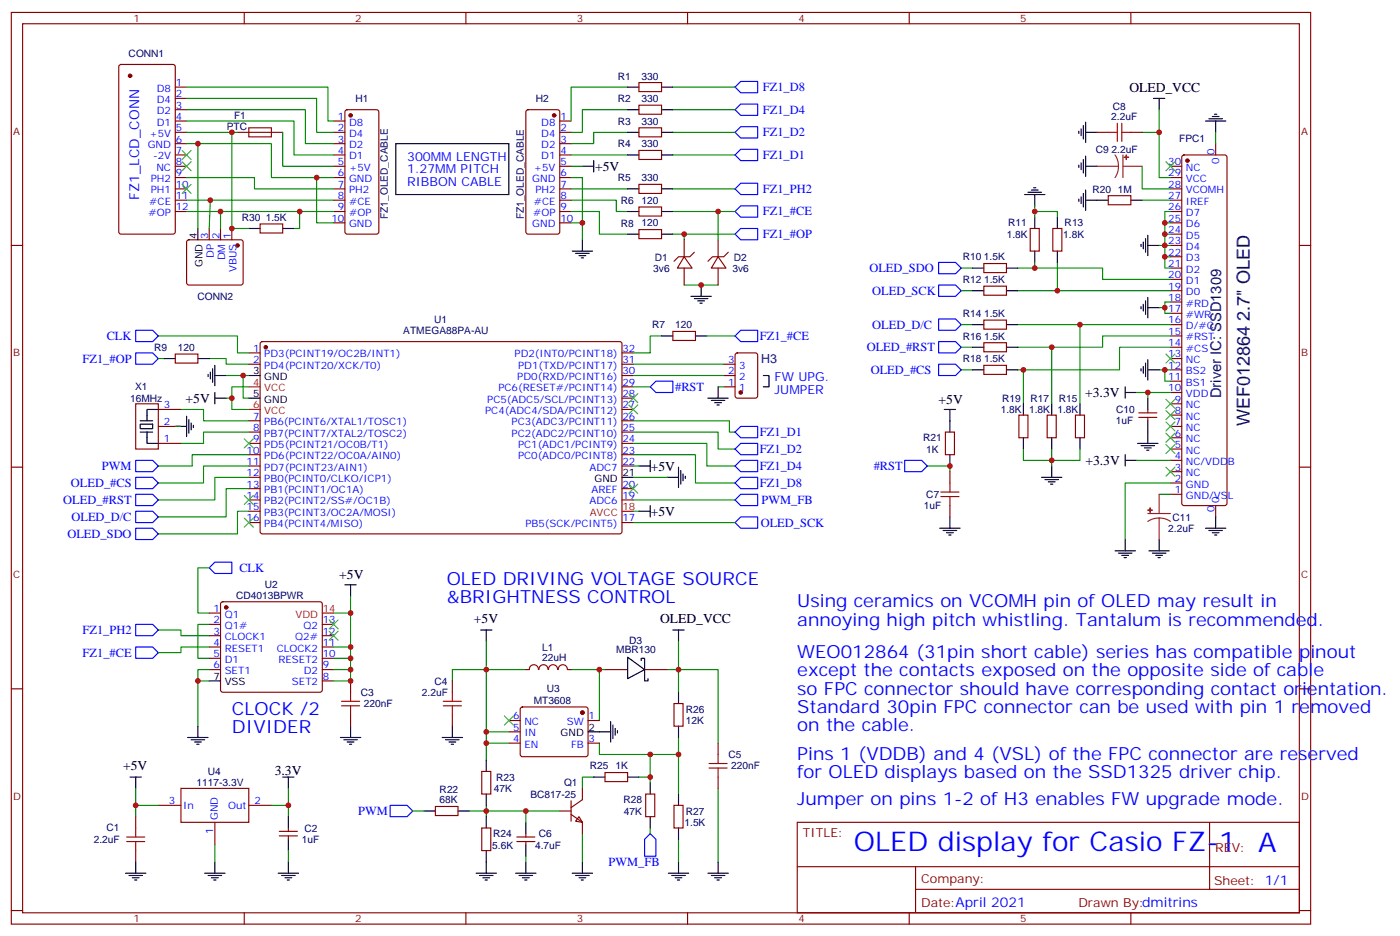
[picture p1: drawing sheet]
<svg xmlns="http://www.w3.org/2000/svg" width="437mm" height="292mm" viewBox="0 0 437 292" stroke-linecap="round" stroke-linejoin="round" font-family="sans-serif">
<defs><g id="words">
<g font-size="8.5" fill="#00f">
<text x="266.3" y="265.3">OLED display for Casio FZ-1</text>
<text x="392.5" y="265.7">A</text>
</g>
<text font-size="5.6" fill="#000080" x="389.9" y="133" transform="rotate(-90 389.9 133)">WEF012864 2.7&quot; OLED</text>
<g font-size="5.6" fill="#00f">
<text x="139.3" y="182.4">OLED DRIVING VOLTAGE SOURCE</text>
<text x="139.3" y="188">&amp;BRIGHTNESS CONTROL</text>
<text x="248.7" y="189.4">Using ceramics on VCOMH pin of OLED may result in</text>
<text x="248.7" y="195.1">annoying high pitch whistling. Tantalum is recommended.</text>
<text x="248.7" y="205.3">WEO012864 (31pin short cable) series has compatible pinout</text>
<text x="248.7" y="211">except the contacts exposed on the opposite side of cable</text>
<text x="248.7" y="216.6">so FPC connector should have corresponding contact orientation.</text>
<text x="72.3" y="223">CLOCK /2</text>
<text x="248.7" y="222.2">Standard 30pin FPC connector can be used with pin 1 removed</text>
<text x="248.7" y="227.9">on the cable.</text>
<text x="72.3" y="228.6">DIVIDER</text>
<text x="248.7" y="237.1">Pins 1 (VDDB) and 4 (VSL) of the FPC connector are reserved</text>
<text x="248.7" y="242.7">for OLED displays based on the SSD1325 driver chip.</text>
<text x="248.7" y="251.2">Jumper on pins 1-2 of H3 enables FW upgrade mode.</text>
</g>
<text font-size="4.6" fill="#000080" x="381" y="124.2" transform="rotate(-90 381 124.2)">Driver IC: SSD1309</text>
<g font-size="4.2">
<text x="352.3" y="28.6">OLED_VCC</text>
<text x="185.6" y="53.2">+5V</text>
<text x="57.9" y="125.6">+5V</text>
<text x="292.8" y="125.9">+5V</text>
<text x="338.5" y="123.8">+3.3V</text>
<text x="203" y="146.8">+5V</text>
<text x="338.6" y="145">+3.3V</text>
<text x="203" y="160.9">+5V</text>
<text x="105.8" y="180.6">+5V</text>
<text x="147.9" y="194.4">+5V</text>
<text x="205.9" y="194.4">OLED_VCC</text>
<text x="38.4" y="240.2">+5V</text>
<text x="85.7" y="241.7">3.3V</text>
</g>
<text font-size="4.2" fill="#00f" x="43.4" y="62.4" transform="rotate(-90 43.4 62.4)">FZ1_LCD_CONN</text>
<g font-size="3.9" fill="#00f">
<text x="238" y="28.4">FZ1_D8</text>
<text x="238" y="35.4">FZ1_D4</text>
<text x="238" y="42.5">FZ1_D2</text>
<text x="127" y="50.1">300MM LENGTH</text>
<text x="127" y="54">1.27MM PITCH</text>
<text x="238" y="49.5">FZ1_D1</text>
<text x="127" y="57.9">RIBBON CABLE</text>
<text x="238" y="60.1">FZ1_PH2</text>
<text x="238" y="67.2">FZ1_#CE</text>
<text x="238" y="74.2">FZ1_#OP</text>
<text x="271.2" y="84.9">OLED_SDO</text>
<text x="272.1" y="91.9">OLED_SCK</text>
<text x="33.3" y="106.1">CLK</text>
<text x="237.1" y="106">FZ1_#CE</text>
<text x="272.1" y="102.5">OLED_D/C</text>
<text x="25.8" y="113.1">FZ1_#OP</text>
<text x="270.4" y="109.6">OLED_#RST</text>
<text x="241.7" y="118.9">FW UPG.</text>
<text x="271.6" y="116.6">OLED_#CS</text>
<text x="210.6" y="121.9">#RST</text>
<text x="241.7" y="122.8">JUMPER</text>
<text x="237.1" y="136">FZ1_D1</text>
<text x="237.1" y="141.3">FZ1_D2</text>
<text x="31.8" y="146.6">PWM</text>
<text x="237.1" y="146.6">FZ1_D4</text>
<text x="272.6" y="146.6">#RST</text>
<text x="22.1" y="151.9">OLED_#CS</text>
<text x="237.1" y="151.9">FZ1_D8</text>
<text x="19.7" y="157.2">OLED_#RST</text>
<text x="237.6" y="157.2">PWM_FB</text>
<text x="21" y="167.8">OLED_SDO</text>
<text x="22.3" y="162.5">OLED_D/C</text>
<text x="237.3" y="164.2">OLED_SCK</text>
<text x="74.7" y="178.3">CLK</text>
<text x="25.8" y="197.8">FZ1_PH2</text>
<text x="25.8" y="204.8">FZ1_#CE</text>
<text x="111.7" y="254.2">PWM</text>
<text x="189.8" y="270.1">PWM_FB</text>
</g>
<text font-size="3.9" fill="#000080" x="237.5" y="113.1">H3</text>
<g font-size="3.9" fill="#800">
<text x="250.5" y="261.1">TITLE:</text>
<text x="379.1" y="265.7">REV:</text>
<text x="287.4" y="275.3">Company:</text>
<text x="378.7" y="275.9">Sheet: 1/1</text>
<text x="287.4" y="282.9">Date:April 2021</text>
<text x="336.4" y="283">Drawn By:dmitrins</text>
</g>
<g font-size="3.2" fill="#800">
<text x="41.6" y="6.9">1</text>
<text x="110.8" y="6.9">2</text>
<text x="179.9" y="6.9">3</text>
<text x="249.1" y="6.9">4</text>
<text x="318.2" y="6.9">5</text>
<text x="4.1" y="42">A</text>
<text x="405.9" y="42">A</text>
<text x="4.1" y="111.1">B</text>
<text x="405.9" y="111.1">B</text>
<text x="4.1" y="180.3">C</text>
<text x="405.9" y="180.3">C</text>
<text x="4.1" y="249.4">D</text>
<text x="405.9" y="249.4">D</text>
<text x="41.6" y="287.7">1</text>
<text x="110.8" y="287.7">2</text>
<text x="179.9" y="287.7">3</text>
<text x="249.1" y="287.7">4</text>
<text x="318.2" y="287.7">5</text>
</g>
<g font-size="3.2" fill="#000080">
<text x="40.1" y="17.7">CONN1</text>
<text x="192.8" y="24.8">R1</text>
<text x="200.1" y="24.8">330</text>
<text x="110.9" y="31.8">H1</text>
<text x="167.2" y="31.8">H2</text>
<text x="192.8" y="31.9">R2</text>
<text x="200.1" y="31.9">330</text>
<text x="347.1" y="34.5">C8</text>
<text x="70.7" y="40.7">PTC</text>
<text x="73" y="37.1">F1</text>
<text x="192.8" y="38.9">R3</text>
<text x="200.1" y="38.9">330</text>
<text x="346.7" y="37.4">2.2uF</text>
<text x="192.8" y="46">R4</text>
<text x="200.1" y="46">330</text>
<text x="341.9" y="47.7">C9</text>
<text x="346.8" y="47.7">2.2uF</text>
<text x="367.9" y="44.2">FPC1</text>
<text x="192.8" y="56.6">R5</text>
<text x="200.1" y="56.6">330</text>
<text x="193.7" y="63.6">R6</text>
<text x="200.1" y="63.6">120</text>
<text x="340.9" y="60">R20</text>
<text x="348.7" y="60">1M</text>
<text x="75.5" y="68.9">R30</text>
<text x="82.9" y="68.8">1.5K</text>
<text x="121" y="68.3" transform="rotate(-90 121 68.3)">FZ1_OLED_CABLE</text>
<text x="163.4" y="68.4" transform="rotate(-90 163.4 68.4)">FZ1_OLED_CABLE</text>
<text x="193.7" y="70.7">R8</text>
<text x="200.1" y="70.6">120</text>
<text x="314.5" y="70.6">R11</text>
<text x="332.1" y="70.6">R13</text>
<text x="314" y="74.1">1.8K</text>
<text x="331.7" y="74.1">1.8K</text>
<text x="204.3" y="81.3">D1</text>
<text x="229" y="81.3">D2</text>
<text x="300.3" y="81.2">R10</text>
<text x="306.9" y="81.2">1.5K</text>
<text x="203.8" y="84.8">3v6</text>
<text x="228.5" y="84.8">3v6</text>
<text x="300.4" y="88.3">R12</text>
<text x="307" y="88.3">1.5K</text>
<text x="61.6" y="93.5">CONN2</text>
<text x="135.5" y="100.7">U1</text>
<text x="300.4" y="98.9">R14</text>
<text x="307" y="98.9">1.5K</text>
<text x="125.8" y="104.2">ATMEGA88PA-AU</text>
<text x="203.4" y="102.4">R7</text>
<text x="210.6" y="102.4">120</text>
<text x="300.4" y="105.9">R16</text>
<text x="307" y="105.9">1.5K</text>
<text x="48.1" y="109.4">R9</text>
<text x="55.5" y="109.4">120</text>
<text x="300.4" y="113">R18</text>
<text x="307" y="113">1.5K</text>
<text x="40.6" y="125.2">16MHz</text>
<text x="42.1" y="121.7">X1</text>
<text x="312.7" y="125.3">R19</text>
<text x="321.5" y="125.3">R17</text>
<text x="330.3" y="125.3">R15</text>
<text x="312.2" y="128.8">1.8K</text>
<text x="321" y="128.8">1.8K</text>
<text x="329.9" y="128.8">1.8K</text>
<text x="348.2" y="128.9">C10</text>
<text x="288" y="137.7">R21</text>
<text x="348.1" y="132.4">1uF</text>
<text x="288.9" y="141.2">1K</text>
<text x="289" y="155.3">C7</text>
<text x="288.2" y="158.8">1uF</text>
<text x="364.4" y="165.9">2.2uF</text>
<text x="365.8" y="162.4">C11</text>
<text x="82.6" y="183.4">U2</text>
<text x="73.6" y="187">CD4013BPWR</text>
<text x="169.2" y="203">L1</text>
<text x="192.3" y="203.6">MBR130</text>
<text x="196.3" y="200.7">D3</text>
<text x="169.2" y="206.3">22uH</text>
<text x="135.5" y="213.5">C4</text>
<text x="170.6" y="215.9">U3</text>
<text x="112.6" y="217">C3</text>
<text x="113.5" y="220.5">220nF</text>
<text x="131.6" y="217">2.2uF</text>
<text x="166.5" y="219.4">MT3608</text>
<text x="213.9" y="222.3">R26</text>
<text x="214" y="225.9">12K</text>
<text x="184" y="240">R25</text>
<text x="192" y="240">1K</text>
<text x="227.2" y="236.4">C5</text>
<text x="228.1" y="239.9">220nF</text>
<text x="61.3" y="245.3">1117-3.3V</text>
<text x="64.9" y="241.7">U4</text>
<text x="154.8" y="243.5">R23</text>
<text x="176" y="245.3">Q1</text>
<text x="137.2" y="250.5">68K</text>
<text x="137.2" y="247.2">R22</text>
<text x="154" y="247">47K</text>
<text x="165.5" y="248.8">BC817-25</text>
<text x="194.5" y="250.5">R28</text>
<text x="194.6" y="254.1">47K</text>
<text x="213.5" y="257.6">1.5K</text>
<text x="213.9" y="254.1">R27</text>
<text x="29.3" y="262.8">2.2uF</text>
<text x="33.2" y="259.3">C1</text>
<text x="94.1" y="262.9">1uF</text>
<text x="94.9" y="259.4">C2</text>
<text x="153.9" y="261.1">R24</text>
<text x="168.1" y="261.1">C6</text>
<text x="153.6" y="264.7">5.6K</text>
<text x="166.9" y="264.7">4.7uF</text>
</g>
<g font-size="3.2" fill="#00f">
<text x="48.9" y="28.6">D8</text>
<text x="54.9" y="26.8">1</text>
<text x="48.9" y="32.1">D4</text>
<text x="48.9" y="35.6">D2</text>
<text x="54.9" y="30.3">2</text>
<text x="54.9" y="33.9">3</text>
<text x="48.9" y="39.2">D1</text>
<text x="54.9" y="37.4">4</text>
<text x="54.9" y="40.9">5</text>
<text x="105.4" y="37.4">1</text>
<text x="105.4" y="40.9">2</text>
<text x="108.9" y="39.2">D8</text>
<text x="168.9" y="39.2">D8</text>
<text x="174.8" y="37.4">1</text>
<text x="174.8" y="40.9">2</text>
<text x="46.1" y="46.2">GND</text>
<text x="46.6" y="42.7">+5V</text>
<text x="54.9" y="44.4">6</text>
<text x="54.9" y="48">7</text>
<text x="105.4" y="44.4">3</text>
<text x="105.4" y="48">4</text>
<text x="108.9" y="42.7">D4</text>
<text x="108.9" y="46.2">D2</text>
<text x="168.9" y="42.7">D4</text>
<text x="168.9" y="46.2">D2</text>
<text x="174.8" y="44.4">3</text>
<text x="174.8" y="48">4</text>
<text x="47.7" y="49.7">-2V</text>
<text x="48.8" y="53.3">NC</text>
<text x="54.9" y="51.5">8</text>
<text x="105.4" y="51.5">5</text>
<text x="108.9" y="49.7">D1</text>
<text x="108.9" y="53.3">+5V</text>
<text x="166.5" y="53.3">+5V</text>
<text x="168.9" y="49.7">D1</text>
<text x="174.8" y="51.5">5</text>
<text x="364.4" y="51.5">30</text>
<text x="370" y="53.3">NC</text>
<text x="378.9" y="48.3" transform="rotate(-90 378.9 48.3)">0</text>
<text x="380.3" y="51.1" transform="rotate(-90 380.3 51.1)">0</text>
<text x="47.1" y="56.8">PH2</text>
<text x="54.9" y="55">9</text>
<text x="54.9" y="58.6">10</text>
<text x="105.4" y="55">6</text>
<text x="105.4" y="58.6">7</text>
<text x="108.9" y="56.8">GND</text>
<text x="166" y="56.8">GND</text>
<text x="174.8" y="55">6</text>
<text x="174.8" y="58.6">7</text>
<text x="364.4" y="55">29</text>
<text x="364.4" y="58.6">28</text>
<text x="370" y="56.8">VCC</text>
<text x="46.6" y="63.9">#CE</text>
<text x="47.1" y="60.3">PH1</text>
<text x="54.9" y="65.6">12</text>
<text x="54.9" y="62.1">11</text>
<text x="105.4" y="62.1">8</text>
<text x="105.4" y="65.6">9</text>
<text x="108.9" y="60.3">PH2</text>
<text x="108.9" y="63.9">#CE</text>
<text x="166.5" y="63.9">#CE</text>
<text x="167" y="60.3">PH2</text>
<text x="174.8" y="62.1">8</text>
<text x="174.8" y="65.6">9</text>
<text x="364.4" y="62.1">27</text>
<text x="364.4" y="65.6">26</text>
<text x="370" y="60.3">VCOMH</text>
<text x="370" y="63.9">IREF</text>
<text x="46.4" y="67.4">#OP</text>
<text x="103.4" y="69.1">10</text>
<text x="108.9" y="67.4">#OP</text>
<text x="108.9" y="70.9">GND</text>
<text x="166" y="70.9">GND</text>
<text x="166.3" y="67.4">#OP</text>
<text x="174.8" y="69.1">10</text>
<text x="364.4" y="69.1">25</text>
<text x="370" y="67.4">D7</text>
<text x="370" y="70.9">D6</text>
<text x="64.9" y="74.6" transform="rotate(-90 64.9 74.6)">3</text>
<text x="68.4" y="74.6" transform="rotate(-90 68.4 74.6)">2</text>
<text x="72" y="74.6" transform="rotate(-90 72 74.6)">1</text>
<text x="364.4" y="72.7">24</text>
<text x="364.4" y="76.2">23</text>
<text x="370" y="74.4">D5</text>
<text x="370" y="78">D4</text>
<text x="66.7" y="80.5" transform="rotate(-90 66.7 80.5)">DP</text>
<text x="70.2" y="81.2" transform="rotate(-90 70.2 81.2)">DM</text>
<text x="364.4" y="79.7">22</text>
<text x="364.4" y="83.3">21</text>
<text x="370" y="81.5">D3</text>
<text x="73.7" y="84.9" transform="rotate(-90 73.7 84.9)">VBUS</text>
<text x="364.4" y="86.8">20</text>
<text x="370" y="85">D2</text>
<text x="370" y="88.5">D1</text>
<text x="364.4" y="90.3">19</text>
<text x="364.4" y="93.8">18</text>
<text x="370" y="92.1">D0</text>
<text x="370" y="95.6">#RD</text>
<text x="364.4" y="97.4">17</text>
<text x="364.4" y="100.9">16</text>
<text x="370" y="99.1">#WR</text>
<text x="364.4" y="104.4">15</text>
<text x="364.4" y="107.9">14</text>
<text x="370" y="102.7">D/#C</text>
<text x="370" y="106.2">#RST</text>
<text x="78.9" y="109.7">1</text>
<text x="78.9" y="113.2">2</text>
<text x="82.4" y="111.5">PD3(PCINT19/OC2B/INT1)</text>
<text x="160.5" y="111.5">PD2(INT0/PCINT18)</text>
<text x="194.2" y="113.2">31</text>
<text x="194.2" y="109.7">32</text>
<text x="227.1" y="113.2">3</text>
<text x="364.4" y="111.5">13</text>
<text x="370" y="109.7">#CS</text>
<text x="370" y="113.2">NC</text>
<text x="82.4" y="115">PD4(PCINT20/XCK/T0)</text>
<text x="161.4" y="118.5">PD0(RXD/PCINT16)</text>
<text x="161.6" y="115">PD1(TXD/PCINT17)</text>
<text x="194.2" y="116.8">30</text>
<text x="227.1" y="116.8">2</text>
<text x="230.6" y="118.5">2</text>
<text x="230.6" y="115">3</text>
<text x="364.4" y="115">12</text>
<text x="364.4" y="118.5">11</text>
<text x="370" y="116.8">BS2</text>
<text x="152" y="125.6">PC5(ADC5/SCL/PCINT13)</text>
<text x="155.5" y="122.1">PC6(RESET#/PCINT14)</text>
<text x="194.2" y="123.8">28</text>
<text x="194.2" y="120.3">29</text>
<text x="227.1" y="120.3">1</text>
<text x="230.6" y="122.1">1</text>
<text x="364.4" y="122.1">10</text>
<text x="366.5" y="125.6">9</text>
<text x="370" y="120.3">BS1</text>
<text x="370" y="123.8">VDD</text>
<text x="51.2" y="127.4">3</text>
<text x="78.9" y="130.9">7</text>
<text x="151.4" y="129.1">PC4(ADC4/SDA/PCINT12)</text>
<text x="194.2" y="130.9">26</text>
<text x="194.2" y="127.4">27</text>
<text x="366.5" y="129.1">8</text>
<text x="370" y="127.4">NC</text>
<text x="370" y="130.9">NC</text>
<text x="51.2" y="137.9">1</text>
<text x="51.2" y="132.6">2</text>
<text x="78.9" y="134.4">8</text>
<text x="78.9" y="137.9">9</text>
<text x="82.4" y="132.6">PB6(PCINT6/XTAL1/TOSC1)</text>
<text x="82.4" y="136.2">PB7(PCINT7/XTAL2/TOSC2)</text>
<text x="159.6" y="136.2">PC2(ADC2/PCINT10)</text>
<text x="159.6" y="132.6">PC3(ADC3/PCINT11)</text>
<text x="194.2" y="137.9">24</text>
<text x="194.2" y="134.4">25</text>
<text x="366.5" y="132.6">7</text>
<text x="366.5" y="136.2">6</text>
<text x="370" y="134.4">NC</text>
<text x="370" y="137.9">NC</text>
<text x="76.9" y="141.5">10</text>
<text x="82.4" y="139.7">PD5(PCINT21/OC0B/T1)</text>
<text x="82.4" y="143.2">PD6(PCINT22/OC0A/AIN0)</text>
<text x="161.6" y="143.2">PC0(ADC0/PCINT8)</text>
<text x="161.6" y="139.7">PC1(ADC1/PCINT9)</text>
<text x="194.2" y="141.5">23</text>
<text x="366.5" y="139.7">5</text>
<text x="366.5" y="143.2">4</text>
<text x="370" y="141.5">NC</text>
<text x="76.9" y="145">11</text>
<text x="76.9" y="148.5">12</text>
<text x="82.4" y="146.8">PD7(PCINT23/AIN1)</text>
<text x="183.9" y="146.8">ADC7</text>
<text x="194.2" y="145">22</text>
<text x="366.5" y="146.8">3</text>
<text x="370" y="145">NC/VDDB</text>
<text x="370" y="148.5">NC</text>
<text x="76.9" y="152">13</text>
<text x="76.9" y="155.6">14</text>
<text x="82.4" y="150.3">PB0(PCINT0/CLKO/ICP1)</text>
<text x="82.4" y="153.8">PB1(PCINT1/OC1A)</text>
<text x="184.5" y="153.8">AREF</text>
<text x="194.2" y="155.6">19</text>
<text x="194.2" y="152">20</text>
<text x="366.5" y="150.3">2</text>
<text x="366.5" y="153.8">1</text>
<text x="370" y="152">GND</text>
<text x="370" y="155.6">GND/VSL</text>
<text x="76.9" y="159.1">15</text>
<text x="82.4" y="157.3">PB2(PCINT2/SS#/OC1B)</text>
<text x="82.4" y="160.9">PB3(PCINT3/OC2A/MOSI)</text>
<text x="183.9" y="157.3">ADC6</text>
<text x="378.9" y="159.7" transform="rotate(-90 378.9 159.7)">0</text>
<text x="380.3" y="157" transform="rotate(-90 380.3 157)">0</text>
<text x="76.9" y="162.6">16</text>
<text x="82.4" y="164.4">PB4(PCINT4/MISO)</text>
<text x="163.9" y="164.4">PB5(SCK/PCINT5)</text>
<text x="194.2" y="162.6">17</text>
<text x="66.6" y="190.9">1</text>
<text x="66.6" y="194.4">2</text>
<text x="66.6" y="197.9">3</text>
<text x="70.1" y="192.6">Q1</text>
<text x="70.1" y="196.1">Q1#</text>
<text x="94.7" y="196.1">Q2</text>
<text x="100.7" y="197.9">12</text>
<text x="100.7" y="194.4">13</text>
<text x="66.6" y="201.4">4</text>
<text x="70.1" y="199.7">CLOCK1</text>
<text x="70.1" y="203.2">RESET1</text>
<text x="86.3" y="203.2">CLOCK2</text>
<text x="92.1" y="199.7">Q2#</text>
<text x="100.7" y="201.4">11</text>
<text x="66.6" y="205">5</text>
<text x="66.6" y="208.5">6</text>
<text x="70.1" y="206.7">D1</text>
<text x="86.9" y="206.7">RESET2</text>
<text x="100.7" y="208.5">9</text>
<text x="100.7" y="205">10</text>
<text x="70.1" y="210.3">SET1</text>
<text x="91.1" y="213.8">SET2</text>
<text x="94.8" y="210.3">D2</text>
<text x="100.7" y="212">8</text>
<text x="160.1" y="227.9">5</text>
<text x="160.1" y="224.4">6</text>
<text x="163.6" y="226.1">NC</text>
<text x="176.8" y="226.1">SW</text>
<text x="183.6" y="224.4">1</text>
<text x="160.1" y="231.4">4</text>
<text x="163.6" y="233.2">EN</text>
<text x="163.6" y="229.7">IN</text>
<text x="178.1" y="233.2">FB</text>
<text x="183.6" y="231.4">3</text>
<text x="52.7" y="250.8">3</text>
<text x="79.4" y="250.8">2</text>
<text x="57.1" y="252.2">In</text>
<text x="67.9" y="255.8" transform="rotate(-90 67.9 255.8)">GND</text>
<text x="71.1" y="252.2">Out</text>
<text x="66.5" y="260.3" transform="rotate(-90 66.5 260.3)">1</text>
</g>
<g font-size="3.2">
<text x="61.4" y="74.6" transform="rotate(-90 61.4 74.6)">4</text>
<text x="63.1" y="83.4" transform="rotate(-90 63.1 83.4)">GND</text>
<text x="78.9" y="116.8">3</text>
<text x="82.4" y="118.5">GND</text>
<text x="78.9" y="123.8">5</text>
<text x="82.4" y="125.6">GND</text>
<text x="194.2" y="148.5">21</text>
<text x="185.4" y="150.3">GND</text>
<text x="66.6" y="212">7</text>
<text x="70.1" y="213.8">VSS</text>
<text x="183.6" y="227.9">2</text>
<text x="174.9" y="229.7">GND</text>
</g>
<g font-size="3.2" fill="#f00">
<text x="78.9" y="120.3">4</text>
<text x="82.4" y="122.1">VCC</text>
<text x="78.9" y="127.4">6</text>
<text x="82.4" y="129.1">VCC</text>
<text x="184" y="160.9">AVCC</text>
<text x="194.2" y="159.1">18</text>
<text x="100.7" y="190.9">14</text>
<text x="92.2" y="192.6">VDD</text>
</g>
</g></defs>
<g fill="none" stroke="#870000" stroke-width=".35">
<path d="M3.5 3.9h405.4v284.3h-405.4zM7.1 7.4h398.2v277.3h-398.2zM76.2 3.9v3.5M145.3 3.9v3.5M214.5 3.9v3.5M283.6 3.9v3.5M352.8 3.9v3.5M37.3 20.3l.4-.2h16.3l.6 .4 .1 51.8-.5 .7h-16.5l-.6-.4-.1-51.8zM54.7 37.7h3.5M54.7 27.2h3.5M54.7 30.7h3.5M54.7 34.2h3.5"/>
<path d="M104.1 37.7h3.5M107.8 34.4l.5-.2h9.2l.6 .5 .1 37.6-.5 .7h-9.4l-.6-.4-.1-37.7zM164.3 34.4l.4-.2h9.2l.7 .5v37.6l-.4 .7h-9.5l-.6-.4-.1-37.7zM174.6 37.7h3.6M199.3 25.8h7.1v2.8h-7.1zM199.3 32.8h7.1v2.8h-7.1zM199.3 39.9h7.1v2.8h-7.1zM54.7 51.9h3.5M54.7 55.4h3.5M54.7 58.9h3.5M54.7 41.3h3.5M54.7 44.8h3.5"/>
<path d="M54.7 48.3h3.5M74.1 41.3h14.1M104.1 51.9h3.5M104.1 55.4h3.5M104.1 58.9h3.5M104.1 41.3h3.5M104.1 44.8h3.5M104.1 48.3h3.5M174.6 51.9h3.6M174.6 55.4h3.6M174.6 58.9h3.6M174.6 41.3h3.6"/>
<path d="M174.6 44.8h3.6M174.6 48.3h3.6M199.3 46.9h7.1v2.8h-7.1zM199.3 57.5h7.1v2.8h-7.1zM342.2 41.3h3.5M352.8 41.3h3.5M365.1 51.9h3.6M365.1 55.4h3.6M365.1 58.9h3.6M368.9 48.5l.5-.2h12.7l.5 .2 .2 .5v108l-.3 .5-.4 .2h-12.7l-.5-.2-.2-.5v-108zM379.2 44.8v3.5M3.5 76.6h3.6"/>
<path d="M54.7 62.4h3.5M54.7 66h3.5M58.4 75l.5-.2h16.2l.5 .2 .2 .5v12.7l-.2 .5-.5 .2h-16.2l-.5-.2-.2-.5v-12.7zM65.3 71.3v3.5M68.8 71.3v3.5M72.3 71.3v3.5M81.1 69.8h7.1v2.9h-7.1zM104.1 62.4h3.5M104.1 66h3.5M104.1 69.5h3.5M174.6 62.4h3.6M174.6 66h3.6"/>
<path d="M174.6 69.5h3.6M199.3 64.6h7.1v2.8h-7.1zM199.3 71.6h7.1v2.8h-7.1zM213.4 74.8v5.3M216.6 78.7l-1.4 1.4h-3.5l-1.4 1.4M224 74.8v5.3M227.2 78.7l-1.4 1.4h-3.6l-1.4 1.4M321.4 71.3h2.8v7h-2.8zM328.4 71.3h2.9v7h-2.9zM345.7 61h7.1v2.9h-7.1zM365.1 76.6h3.6M365.1 62.4h3.6"/>
<path d="M365.1 66h3.6M365.1 69.5h3.6M365.1 73h3.6M405.3 76.6h3.6M213.4 80.1l2.5 3.5h-4.6zM213.4 83.6v5.3M224 80.1l2.5 3.5h-4.6zM224 83.6v5.3M306.9 82.2h7.1v2.8h-7.1zM306.9 89.3h7.1v2.8h-7.1zM306.9 99.8h7.1v2.9h-7.1zM365.1 80.1h3.6"/>
<path d="M365.1 83.6h3.6M365.1 87.1h3.6M365.1 90.7h3.6M365.1 94.2h3.6M365.1 97.7h3.6M54.7 110.4h7v2.8h-7zM77.6 110.1h3.5M77.6 113.6h3.5M81.4 106.7l.4-.2 111.8 .1 .4 .6v58.9l-.7 .4-111.7-.1-.5-.6v-58.6zM194 110.1h3.6M194 113.6h3.6M194 117.1h3.6"/>
<path d="M209.9 103.4h7.1v2.8h-7.1zM225.8 113.6h3.5M225.8 117.1h3.5M229.5 110.3l.5-.2h5.7l.6 .4 .1 13-.5 .6-5.9 .1-.6-.5-.1-12.9zM306.9 106.9h7.1v2.8h-7.1zM306.9 113.9h7.1v2.9h-7.1zM365.1 101.2h3.6M365.1 104.8h3.6M365.1 108.3h3.6M365.1 111.8h3.6M365.1 115.4h3.6M365.1 118.9h3.6"/>
<path d="M42.3 125.9h7.1v14.2h-7.1zM49.4 138.3h7M49.4 127.7h7M49.4 133h7M77.6 131.2h3.5M77.6 134.8h3.5M77.6 138.3h3.5M194 131.2h3.6M194 134.8h3.6M194 138.3h3.6M194 127.7h3.6M194 124.2h3.6"/>
<path d="M194 120.6h3.6M225.8 120.6h3.5M294.9 134.8h2.8v7h-2.8zM317.9 129.5h2.8v7h-2.8zM326.7 129.5h2.8v7h-2.8zM335.5 129.5h2.8v7h-2.8zM355.2 130.2h5.7M355.2 128.8h5.7M358.1 127.7v1.1M358.1 130.2v1M365.1 122.4h3.6M365.1 125.9h3.6"/>
<path d="M365.1 129.5h3.6M365.1 133h3.6M365.1 136.5h3.6M3.5 145.7h3.6M77.6 141.8h3.5M77.6 145.3h3.5M77.6 148.9h3.5M77.6 152.4h3.5M77.6 155.9h3.5M77.6 159.5h3.5M194 141.8h3.6M194 145.3h3.6"/>
<path d="M194 152.4h3.6M194 155.9h3.6M296.3 147.1v3.5M296.3 157.7v3.5M365.1 140.1h3.6M365.1 143.6h3.6M365.1 147.1h3.6M365.1 150.6h3.6M365.1 154.2h3.6M379.2 157.7v3.5M405.3 145.7h3.6M77.6 163h3.5"/>
<path d="M194 163h3.6M65.3 191.2h3.5M65.3 194.7h3.5M65.3 198.3h3.5M69 187.9l.5-.2h30.3l.5 .2 .2 .5v26.8l-.2 .5-.5 .2h-30.3l-.5-.2-.2-.5v-26.8zM100.5 194.7h3.6M100.5 198.3h3.6M3.5 214.8h3.6M65.3 201.8h3.5M65.3 205.3h3.5M65.3 208.8h3.5M100.5 201.8h3.6"/>
<path d="M100.5 205.3h3.6M100.5 208.8h3.6M100.5 212.4h3.6M109.4 212.4v3.5M141.1 212.4v3.5M168 208.8a1.41 1.41 0 0 0-1.5-1.5 1.41 1.41 0 0 0-1.4 1.5h-1.1M168.1 208.8a1.41 1.41 0 0 1 1.4-1.5 1.41 1.41 0 0 1 1.4 1.5M171.1 208.8a1.41 1.41 0 0 1 1.4-1.5 1.41 1.41 0 0 1 1.4 1.5M174.2 208.8a1.41 1.41 0 0 1 1.4-1.5 1.41 1.41 0 0 1 1.4 1.5M177.1 208.8h1.1M188.7 208.8h7.1M201.1 208.8h7"/>
<path d="M210.3 219.4h2.8v7.1h-2.8zM405.3 214.8h3.6M109.4 223v3.5M141.1 223v3.5M158.7 224.7h3.6M158.7 231.8h3.6M158.7 228.2h3.6M162.5 220.7l.5-.2h19.7l.5 .2 .2 .5v14.4l-.7 .4-20-.1-.4-.6v-14.1zM183.4 224.7h3.6M183.4 231.8h3.6M224 231.8v3.5M42.3 254.7v3.5"/>
<path d="M49.4 251.2h7M56.4 245.9h21.2v10.6h-21.2zM67 256.5v7M77.6 251.2h7.1M87.1 259.3h5.7M90 258.2v1.1M135.8 251.5h7.1v2.9h-7.1zM150.3 258.2h2.8v7.1h-2.8zM150.3 240.6h2.8v7h-2.8zM164 260v1.1M174.6 252.9h3.6M178.2 254l3.5 2.5v3.5"/>
<path d="M178.2 249.8v6.3M180.6 254.7l1.1 1.8-2.1-.4zM181.7 245.9v3.5l-3.5 2.5M188.7 240.9h7.1v2.9h-7.1zM201.4 247.6h2.9v7.1h-2.9zM210.3 251.2h2.8v7h-2.8zM224 242.4v3.5M248.7 256.5h156.6v28.2h-156.6zM377.3 256.5v20.9M42.3 265.3v3.5M87.1 260.7h5.7M90 260.7v1.1"/>
<path d="M161.2 262.5h5.7M161.2 261.1h5.7M164 262.5v1M248.7 270.3h156.5M285.6 277.4h119.6M285.6 270.3v14.1M3.5 284h3.6M76.2 284.7v3.5M145.3 284.7v3.5M214.5 284.7v3.5M283.6 284.7v3.5M352.8 284.7v3.5"/>
<path d="M405.3 284h3.6"/>
</g>
<g fill="#870000" stroke="#870000" stroke-width=".35">
<circle cx="82.9" cy="108.3" r=".53"/>
<circle cx="70.6" cy="189.4" r=".53"/>
<circle cx="370.4" cy="50.1" r=".53"/>
<circle cx="172.9" cy="36" r=".53"/>
<circle cx="109.4" cy="36" r=".53"/>
<circle cx="231.1" cy="122.4" r=".53"/>
<circle cx="181.7" cy="222.3" r=".53"/>
<circle cx="40.6" cy="23.6" r=".53"/>
<circle cx="74.1" cy="76.6" r=".53"/>
</g>
<g fill="none" stroke="#000" stroke-width=".35">
<path d="M195.8 27.2h3.5M195.8 34.2h3.5M206.4 27.2h3.5M206.4 34.2h3.5M338 39.2v4.2M338.7 38.1v6.3M359.8 30.7h3.6M361.6 30.7v3.5M376.1 37.7h6.3M377.1 37h4.3M378.2 36.3h2.1M378.9 35.6h.7"/>
<path d="M379.2 37.7v3.6M123.5 44.8h35.2v15.9h-35.2zM181.7 51.9h3.5M185.2 50.1v3.5M195.8 41.3h3.5M195.8 48.3h3.5M195.8 58.9h3.5M206.4 41.3h3.5M206.4 48.3h3.5M206.4 58.9h3.5M320.7 60h4.2M321.7 59.3h2.1"/>
<path d="M322.4 58.6h.7M336.5 40.9v.7M336.5 51.5v.7M337.3 40.2v2.1M337.3 50.8v2.1M338 49.7v4.3M338.7 41.3h3.5M338.7 48.7v6.3M338.7 59.3v6.3M338.7 51.9h3.5M61.7 71.3v3.5M77.6 71.3h3.5"/>
<path d="M88.2 71.3h3.5M178.5 78.3h6.4M179.6 79h4.2M180.6 79.7h2.1M181.7 74.8v3.5M195.8 66h3.5M195.8 73h3.5M206.4 66h3.5M206.4 73h3.5M319.6 60.7h6.4M322.8 60.7v3.5M322.8 67.7v3.6"/>
<path d="M322.8 78.3v3.5M329.8 67.7v3.6M329.8 78.3v3.5M336.5 62.1v.7M337.3 61.4v2.1M338 60.3v4.3M338.7 62.4h7M352.8 62.4h3.5M356 76.2v.7M356.7 75.5v2.1M357.4 74.4v4.3M358.1 73.4v6.3"/>
<path d="M358.1 76.6h3.5M181.3 80.4h.7M215.5 92.4h6.4M216.6 93.1h4.2M217.7 93.8h2.1M218.4 94.5h.7M218.7 88.9v3.5M303.4 83.6h3.5M303.4 90.7h3.5M314 83.6h3.5M314 90.7h3.5M356 95.6v.7"/>
<path d="M356.7 94.9v2.1M357.4 93.8v4.3M358.1 92.8v6.3M358.1 96h3.5M51.2 111.8h3.5M61.7 111.8h3.6M64.9 116.8v.7M65.6 116.1v2.1M66.3 115v4.2M67 117.1h3.6M67 113.9v6.4M77.6 117.1h3.5"/>
<path d="M206.4 104.8h3.5M217 104.8h3.5M238.1 117.1h1.8v3.5h-1.8M303.4 115.4h3.5M303.4 101.2h3.5M303.4 108.3h3.5M314 115.4h3.5M314 101.2h3.5M314 108.3h3.5M356 115v.7M356.7 114.3v2.1M357.4 113.2v4.3"/>
<path d="M358.1 112.2v6.3M358.1 115.4h3.5M43.7 132.3h3.9v1.4h-3.9zM43.7 131.2h3.9M43.7 134.8h3.9M45.9 134.8v3.5h3.5M49.4 127.7h-3.5v3.5M54.7 133h3.5M58.2 129.8v6.4M58.9 130.9v4.2M59.6 131.9v2.2M60.3 132.6v.7"/>
<path d="M67 124.2h3.6M67 122.4v3.5M77.6 124.2h3.5M220.8 124.2h6.4M221.9 124.9h4.2M223 125.6h2.1M223.7 126.3h.7M224 120.6v3.6M294.6 127.7h3.5M296.3 127.7v7.1M319.3 125.9v3.6M319.3 136.5v3.6"/>
<path d="M328.1 125.9v3.6M328.1 136.5v3.6M336.9 125.9v3.6M336.9 136.5v3.6M351 122.4h3.5M351 120.6v3.6M354.9 138.3h6.3M356 139h4.2M357 139.7h2.1M358.1 124.2v3.5M358.1 131.2v7.1M194 148.9h3.6"/>
<path d="M199.3 159.5h3.5M199.3 145.3h3.5M202.8 143.6v3.5M202.8 157.7v3.5M208.1 148.9h3.6M211.7 145.7v6.3M212.4 146.8v4.2M213.1 147.8v2.1M213.8 148.5v.7M296.3 141.8v3.5M324.9 148.9h6.4M326 149.6h4.2"/>
<path d="M327 150.3h2.1M327.7 151h.7M328.1 145.3v3.6M351 141.8v3.5M351 143.6h3.5M357.7 140.4h.7M293.2 164.7h6.3M294.2 165.5h4.2M295.3 166.2h2.1M296 166.9h.7M296.3 161.2v3.5M347.8 171.8h6.4"/>
<path d="M348.9 172.5h4.2M350 173.2h2.1M350.7 173.9h.7M351 168.3v3.5M358.4 171.8h6.4M359.5 172.5h4.2M360.5 173.2h2.2M361.2 173.9h.7M361.6 168.3v3.5M376.1 164.7h6.3M377.1 165.5h4.3M378.2 166.2h2.1"/>
<path d="M378.9 166.9h.7M379.2 161.2v3.5M107.6 182.4h3.5M109.4 182.4v3.5M149.9 196.5h3.6M151.7 196.5v3.5M209.9 196.5h3.5M211.7 196.5v3.5M65.3 212.4h3.5M195.8 205l5.3 3.8-5.3 2.9zM200 206v-.7h1.1v7.1h1v-.7M211.7 215.9v3.5"/>
<path d="M58.6 230h6.3M59.6 230.7h4.3M60.7 231.4h2.1M61.4 232.1h.7M61.7 226.5v3.5M106.2 230h6.3M107.2 230.7h4.3M108.3 231.4h2.1M109 232.1h.7M109.4 226.5v3.5M137.9 230h6.4M139 230.7h4.2"/>
<path d="M140.1 231.4h2.1M140.8 232.1h.7M141.1 226.5v3.5M151.7 237.1v3.5M183.4 228.2h7.1M190.5 225.1v6.3M191.2 226.1v4.3M191.9 227.2v2.1M192.6 227.9v.7M211.7 226.5v3.5M40.6 242.4h3.5M42.3 242.4v3.5"/>
<path d="M88.2 242.4h3.5M90 242.4v3.5M90 254.7v3.5M132.3 252.9h3.5M142.9 252.9h3.5M151.7 247.6v3.6M151.7 254.7v3.5M164 256.5v3.5M185.2 242.4h3.5M195.8 242.4h3.5M202.8 244.1v3.5M202.8 254.7v3.5"/>
<path d="M211.7 247.6v3.6M211.7 258.2v3.6M39.2 272.3h6.3M40.2 273h4.2M41.3 273.8h2.1M42 274.5h.7M42.3 268.8v3.5M63.9 272.3h6.3M64.9 273h4.2M66 273.8h2.1M66.7 274.5h.7M67 268.8v3.5"/>
<path d="M86.8 272.3h6.3M87.8 273h4.3M88.9 273.8h2.1M89.6 274.5h.7M90 261.8v3.5M90 268.8v3.5M148.5 272.3h6.4M149.6 273h4.2M150.6 273.8h2.2M151.3 274.5h.7M151.7 265.3v7M160.9 272.3h6.3"/>
<path d="M161.9 273h4.3M163 273.8h2.1M163.7 274.5h.7M164 263.5v3.6M164 268.8v3.5M178.5 272.3h6.4M179.6 273h4.2M180.6 273.8h2.1M181.3 274.5h.7M181.7 268.8v3.5M208.5 272.3h6.3M209.5 273h4.3"/>
<path d="M210.6 273.8h2.1M211.3 274.5h.7M211.7 268.8v3.5M220.8 272.3h6.4M221.9 273h4.2M223 273.8h2.1M223.7 274.5h.7M224 268.8v3.5"/>
</g>
<path d="M77.6 120.6h3.5M77.6 127.7h3.5M194 159.5h3.6M100.5 191.2h3.6" fill="none" stroke="#f00" stroke-width=".35"/>
<g fill="none" stroke="#008700" stroke-width=".35">
<path d="M58.2 37.7h33.5v10.6h12.4M58.2 34.2h37v10.6h8.9M58.2 30.7h40.6v10.6h5.3M58.2 27.2h44.1v10.5h1.8M195.8 27.2h-17.6v10.5M195.8 34.2h-14.1v7.1h-3.5M209.9 27.2h19.4M209.9 34.2h19.4M361.6 34.2v7.1M58.2 44.8h26.5v10.6h19.4M58.2 55.4h21.2v3.5h24.7M58.2 41.3h15.9"/>
<path d="M61.7 44.8v26.5M72.3 41.3v30h5.3M88.2 41.3v10.6h15.9M98.8 55.4v14.1h5.3M178.2 55.4h3.5v19.4M178.2 48.3h17.6M178.2 51.9h3.5M178.2 58.9h17.6M195.8 41.3h-10.6v3.5h-7M209.9 48.3h19.4M209.9 58.9h19.4M209.9 41.3h19.4"/>
<path d="M356.3 41.3h5.3v14.1h3.5M356.3 51.9v7h8.8M379.2 41.3v3.5M58.2 62.4h45.9M58.2 66h45.9M65.6 62.4l-.3 8.9M68.8 66v5.3M93.5 66v5.3h-1.8M178.2 62.4h14.1v3.6h3.5M178.2 66h8.8v7h8.8M178.2 69.5h3.5M209.9 73h19.4"/>
<path d="M209.9 66h19.4M213.4 73v1.8M224 66v8.8M322.8 64.2v1.8h7v1.7M322.8 66v1.7M356.3 62.4h8.8M361.6 76.6h3.5M363.4 73h1.7M363.4 69.5h1.7M365.1 66h-1.7v17.6h1.7M213.4 88.9h10.6M299.9 90.7h3.5"/>
<path d="M299.9 83.6h3.5M317.5 83.6h26.5v3.5h21.1M317.5 90.7h47.6M322.8 81.8v1.8M329.8 81.8v8.9M363.4 96v1.7h1.7M363.4 80.1h1.7M365.1 94.2h-1.7v1.8h-1.8M49.4 104.8h24.7v5.3h3.5M49.4 111.8h1.8M65.3 111.8h5.3v1.8h7M70.6 117.1h5.2"/>
<path d="M77.6 117.1h-1.8v7.1h1.8M197.6 117.1h28.2M197.6 113.6h28.2M206.4 104.8h-3.6v5.3h-5.2M220.5 104.8h8.8M299.9 101.2h3.5M299.9 115.4h3.5M299.9 108.3h3.5M317.5 101.2h47.6M319.3 115.4v10.5M328.1 108.3v17.6M336.9 101.2v24.7"/>
<path d="M361.6 115.4h1.8M365.1 104.8h-21.1v3.5h-26.5M365.1 108.3h-15.9v7.1h-31.7M365.1 115.4h-1.7v3.5h1.7M54.7 133h1.7M56.4 127.7h7.1v3.5h14.1M70.6 124.2h1.7M77.6 120.6h-5.3v7.1h5.3M77.6 134.8h-14.1v3.5h-7.1M197.6 138.3h22.9v7h8.8M197.6 134.8h26.4v5.3h5.3M197.6 131.2h29.9v3.6h1.8"/>
<path d="M197.6 120.6h5.2M224 120.6h1.8M354.5 122.4h3.6M365.1 122.4h-7v1.8M77.6 141.8h-17.6v3.5h-10.6M77.6 145.3h-14.1v5.3h-14.1M77.6 148.9h-10.6v7h-17.6M77.6 152.4h-7v8.8h-21.2M77.6 159.5h-3.5v7h-24.7M197.6 141.8h19.4v8.8h12.3M197.6 148.9h10.5M197.6 145.3h1.7"/>
<path d="M197.6 159.5h1.7M197.6 155.9h31.7M289.3 145.3h7v1.8M319.3 140.1v3.5h17.6v-3.5M328.1 140.1v5.2M354.5 143.6h10.6M361.6 154.2h3.5M365.1 150.6h-14.1v17.7M65.3 177.1h-3.6v14.1h3.6M197.6 163h31.7M49.4 196.5h7v1.8h8.9M65.3 194.7h-3.6v10.6h3.6"/>
<path d="M104.1 191.2h5.3v21.2h-5.3M109.4 185.9v5.3M61.7 212.4h3.6M65.3 208.8h-3.6v17.7M65.3 201.8h-8.9v1.8h-7M104.1 208.8h5.3M104.1 201.8h5.3M104.1 205.3h5.3M151.7 200v37.1M164 208.8h-22.9v3.6M178.2 208.8h8.8v15.9M187 208.8h1.7"/>
<path d="M208.1 208.8h15.9v23M211.7 200v15.9M151.7 228.2h7M151.7 231.8h7M202.8 235.3v8.8M211.7 230v5.3h-24.7v-3.5M211.7 235.3v12.3M42.3 251.2h7.1M42.3 245.9v8.8M84.7 251.2h5.3M90 245.9v8.8M128.8 252.9h3.5"/>
<path d="M146.4 252.9h28.2M151.7 251.2v3.5M164 252.9v3.6M181.7 260v8.8M185.2 242.4h-3.5v3.5M199.3 242.4h3.5M202.8 258.2v1.8M224 245.9v22.9M67 263.5v5.3M90 265.3v3.5M164 267.1v1.7M211.7 261.8v7"/>
</g>
<g fill="none" stroke="#00f" stroke-width=".35">
<path d="M229.3 27.2l1.8-1.8h5.3v3.5h-5.3zM229.3 34.2l1.8-1.7h5.3v3.5h-5.3zM229.3 41.3l1.8-1.8h5.3v3.5h-5.3zM229.3 48.3l1.8-1.7h5.3v3.5h-5.3zM229.3 58.9l1.8-1.7h5.3v3.5h-5.3zM229.3 66l1.8-1.8h5.3v3.5h-5.3zM229.3 73l1.8-1.7h5.3v3.5h-5.3zM292.8 81.8h5.3l1.8 1.8-1.8 1.8h-5.3zM292.8 88.9h5.3l1.8 1.8-1.8 1.7h-5.3zM292.8 99.5h5.3l1.8 1.7-1.8 1.8h-5.3zM42.3 103h5.3l1.8 1.8-1.8 1.7h-5.3zM42.3 110.1h5.3l1.8 1.7-1.8 1.8h-5.3z"/>
<path d="M229.3 104.8l1.8-1.8h5.3v3.5h-5.3zM292.8 106.5h5.3l1.8 1.8-1.8 1.8h-5.3zM292.8 113.6h5.3l1.8 1.8-1.8 1.7h-5.3zM202.8 120.6l1.8-1.7h5.3v3.5h-5.3zM229.3 134.8l1.8-1.8h5.3v3.5h-5.3zM42.3 143.6h5.3l1.8 1.7-1.8 1.8h-5.3zM42.3 148.9h5.3l1.8 1.7-1.8 1.8h-5.3zM42.3 154.2h5.3l1.8 1.7-1.8 1.8h-5.3zM42.3 159.5h5.3l1.8 1.7-1.8 1.8h-5.3zM229.3 150.6l1.8-1.7h5.3v3.5h-5.3zM229.3 145.3l1.8-1.7h5.3v3.5h-5.3zM229.3 140.1l1.8-1.8h5.3v3.5h-5.3z"/>
<path d="M231.1 154.2h5.3v3.5h-5.3l-1.8-1.8zM282.2 143.6h5.3l1.8 1.7-1.8 1.8h-5.3zM42.3 164.7h5.3l1.8 1.8-1.8 1.8h-5.3zM67 175.3h5.3v3.6h-5.3l-1.7-1.8zM229.3 163l1.8-1.8h5.3v3.5h-5.3zM42.3 194.7h5.3l1.8 1.8-1.8 1.8h-5.3zM42.3 201.8h5.3l1.8 1.8-1.8 1.7h-5.3zM121.7 251.2h5.3l1.8 1.7-1.8 1.8h-5.3zM201.1 261.8l1.7-1.8 1.8 1.8v5.3h-3.5z"/>
</g>
<path d="M342.2 51.9h6.7M347.8 48.3l.9 1.7 .2 1.9M348.9 51.9l-.2 1.8-.9 1.7M350.3 51.9h6M350.3 48.3v7.1M361.6 154.2v6M358.1 160.2h7M361.6 161.6l1.8 .2 1.7 .8M361.6 161.6l-1.9 .2-1.6 .8M361.6 161.6v6.7" fill="none" stroke="#8c2424" stroke-width=".35"/>
<g fill="#8c2424" stroke="#8c2424" stroke-width=".35">
<path d="M351.3 48.3l.1 1.4z"/>
<path d="M350.7 49l1.4 .1z"/>
<path d="M358.1 159.1h1.4z"/>
<path d="M358.8 158.4v1.4z"/>
</g>
<g fill="none" stroke="#a10000" stroke-width=".35">
<path d="M77.6 39.9h7.1v2.8h-7.1zM348.5 38.5v5.6M350 38.5v5.6M345.7 41.3h2.8M350 41.3h2.8M293.5 153.5h5.7M293.5 154.9h5.7M296.3 150.6v2.9M296.3 154.9v2.8M106.5 218.7h5.7M109.4 215.9v2.8M138.3 218.7h5.6"/>
<path d="M141.1 215.9v2.8M106.5 220.1h5.7M109.4 220.1v2.9M138.3 220.1h5.6M141.1 220.1v2.9M221.2 239.5h5.6M221.2 238.1h5.6M224 235.3v2.8M224 239.5v2.9M42.3 258.2v2.9M39.5 262.5h5.7M39.5 261.1h5.7"/>
<path d="M42.3 262.5v2.8"/>
</g>
<g fill="none" stroke="#3c3" stroke-width=".35">
<path d="M56.8 50.4l2.8 2.9M56.8 46.9l2.8 2.8M56.8 57.5l2.8 2.8M59.6 50.4l-2.8 2.9M59.6 46.9l-2.8 2.8M59.6 57.5l-2.8 2.8M363.7 50.4l2.8 2.9M366.5 50.4l-2.8 2.9M363.7 110.4l2.8 2.8M366.5 110.4l-2.8 2.8M76.2 136.9l2.8 2.8M79 136.9l-2.8 2.8"/>
<path d="M196.1 122.8l2.9 2.8M196.1 126.3l2.9 2.8M199 122.8l-2.9 2.8M199 126.3l-2.9 2.8M363.7 138.6l2.8 2.9M363.7 135.1l2.8 2.8M363.7 131.6l2.8 2.8M363.7 128.1l2.8 2.8M363.7 124.5l2.8 2.9M366.5 138.6l-2.8 2.9M366.5 135.1l-2.8 2.8M366.5 131.6l-2.8 2.8"/>
<path d="M366.5 128.1l-2.8 2.8M366.5 124.5l-2.8 2.9M76.2 154.5l2.8 2.8M79 154.5l-2.8 2.8M196.1 151l2.9 2.8M199 151l-2.9 2.8M363.7 145.7l2.8 2.8M366.5 145.7l-2.8 2.8M76.2 161.6l2.8 2.8M79 161.6l-2.8 2.8M102.7 193.3l2.8 2.8M102.7 196.8l2.8 2.9"/>
<path d="M105.5 193.3l-2.8 2.8M105.5 196.8l-2.8 2.9M157.3 223.3l2.9 2.8M160.2 223.3l-2.9 2.8"/>
</g>
<g fill="#c00">
<circle cx="151.7" cy="252.9" r=".88"/>
<circle cx="90" cy="251.2" r=".88"/>
<circle cx="42.3" cy="251.2" r=".88"/>
<circle cx="109.4" cy="201.8" r=".88"/>
<circle cx="109.4" cy="205.3" r=".88"/>
<circle cx="109.4" cy="208.8" r=".88"/>
<circle cx="109.4" cy="191.2" r=".88"/>
<circle cx="61.7" cy="212.4" r=".88"/>
<circle cx="211.7" cy="208.8" r=".88"/>
<circle cx="187" cy="208.8" r=".88"/>
<circle cx="151.7" cy="228.2" r=".88"/>
<circle cx="151.7" cy="231.8" r=".88"/>
<circle cx="151.7" cy="208.8" r=".88"/>
<circle cx="164" cy="252.9" r=".88"/>
<circle cx="218.7" cy="88.9" r=".88"/>
<circle cx="361.6" cy="41.3" r=".88"/>
<circle cx="363.4" cy="96" r=".88"/>
<circle cx="363.4" cy="115.4" r=".88"/>
<circle cx="181.7" cy="69.5" r=".88"/>
<circle cx="72.3" cy="124.2" r=".88"/>
<circle cx="329.8" cy="90.7" r=".88"/>
<circle cx="336.9" cy="101.2" r=".88"/>
<circle cx="328.1" cy="108.3" r=".88"/>
<circle cx="319.3" cy="115.4" r=".88"/>
<circle cx="363.4" cy="80.1" r=".88"/>
<circle cx="363.4" cy="76.6" r=".88"/>
<circle cx="363.4" cy="73" r=".88"/>
<circle cx="363.4" cy="69.5" r=".88"/>
<circle cx="328.1" cy="143.6" r=".88"/>
<circle cx="224" cy="66" r=".88"/>
<circle cx="213.4" cy="73" r=".88"/>
<circle cx="75.8" cy="117.1" r=".88"/>
<circle cx="296.3" cy="145.3" r=".88"/>
<circle cx="322.8" cy="83.6" r=".88"/>
<circle cx="322.8" cy="66" r=".88"/>
<circle cx="109.4" cy="212.4" r=".88"/>
<circle cx="61.7" cy="44.8" r=".88"/>
<circle cx="68.8" cy="66" r=".88"/>
<circle cx="72.3" cy="41.3" r=".88"/>
<circle cx="65.6" cy="62.4" r=".88"/>
<circle cx="98.8" cy="55.4" r=".88"/>
<circle cx="72.3" cy="71.3" r=".88"/>
<circle cx="93.5" cy="66" r=".88"/>
<circle cx="211.7" cy="235.3" r=".88"/>
<circle cx="202.8" cy="235.3" r=".88"/>
<circle cx="202.8" cy="242.4" r=".88"/>
<circle cx="358.1" cy="122.4" r=".88"/>
</g>
<use href="#words"/>
</svg>
